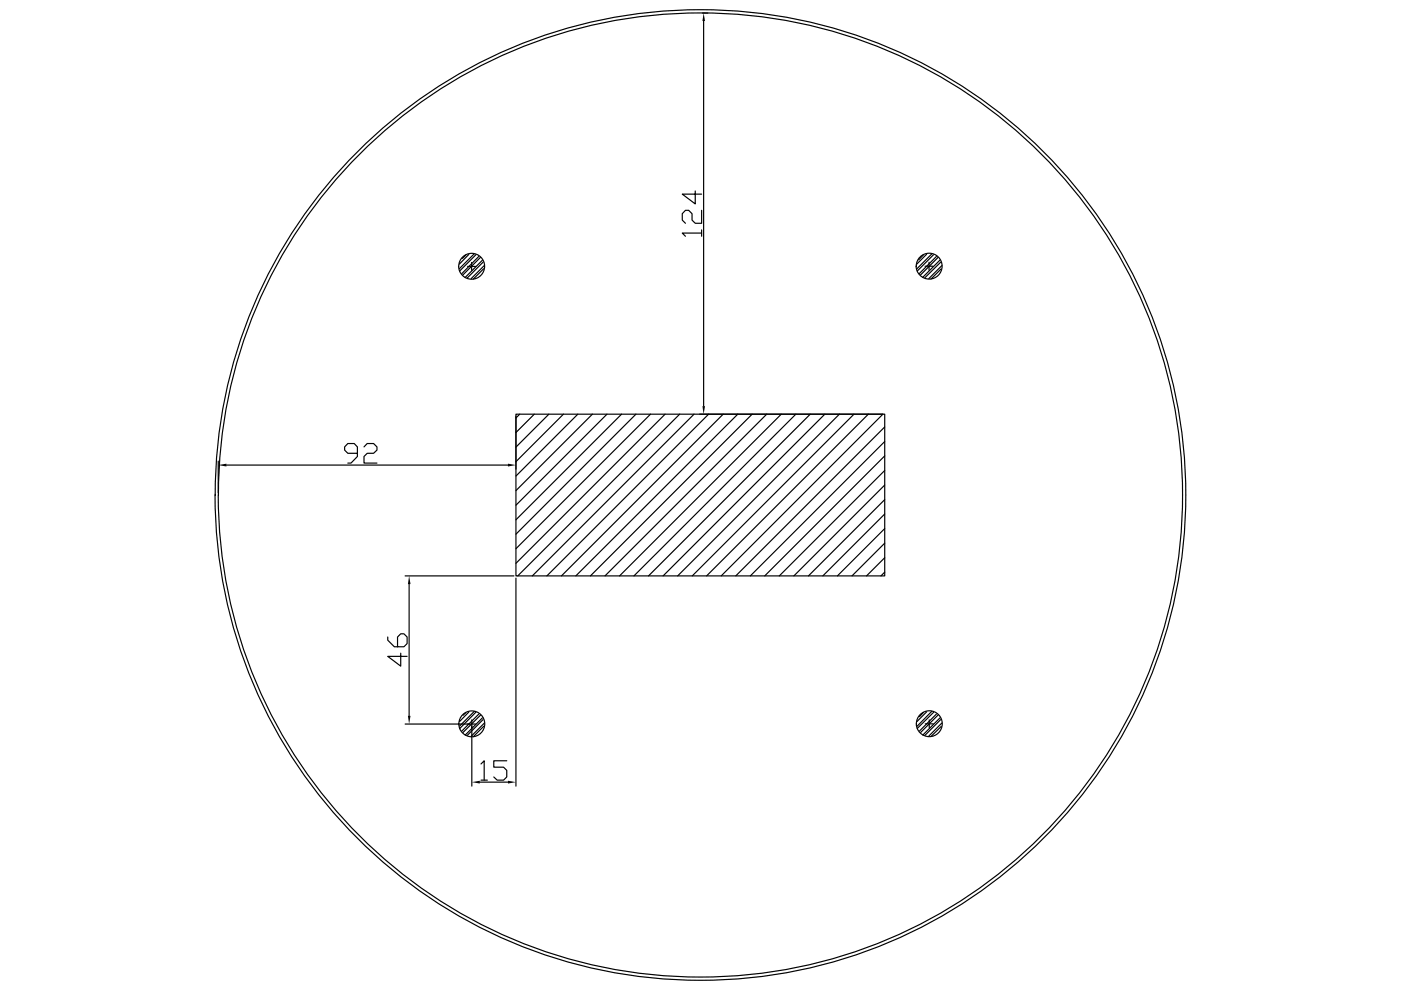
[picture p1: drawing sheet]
<svg xmlns="http://www.w3.org/2000/svg" width="297mm" height="210mm" viewBox="0 0 297 210" stroke-linecap="round" stroke-linejoin="round" font-family="sans-serif">
<!-- layer: 0 -->
<g fill="none" stroke="#000" stroke-width=".25">
<path d="M148.9 2.8h1.2M149.2 4.5v81.6M97.3 56.5a2.75 2.75 0 0 1 4-2.4 2.75 2.75 0 0 1 .4 4.6 2.75 2.75 0 0 1-4.4-1.6l-.1-.6M98.8 54.1l-.8 .7M99.1 56.5h1.7M99.4 53.9l-2 2.1M100 55.6v1.7M100.5 53.8l-3.1 3.2M100.9 54l-3.4 3.5M101.5 54.4l-3.6 3.6M101.9 54.6l-3.8 3.7M102.3 55.2l-3.7 3.7"/>
<path d="M102.4 55.6l-3.3 3.3M102.5 57l-2.1 2.2M102.7 56.3l-2.8 2.8M147.4 40.5v2.7l-2.7-2h4.1M148.8 49.4h-4.1l.6 .7M148.8 44.6v2.7h-1.4l-.7-.6v-1.4l-.7-.7h-.7l-.6 .7v1.4l.6 .6M148.8 48.7v1.4M194.3 56.4a2.75 2.75 0 0 1 3.7-2.5 2.75 2.75 0 0 1 1 4.4 2.75 2.75 0 0 1-4.5-.7l-.3-1.2M195.8 54l-1 1.1M196.1 56.4h1.7M196.5 53.9l-2.1 2.1M197 55.6v1.7"/>
<path d="M197.6 53.8l-3.2 3.2M197.9 54l-3.4 3.5M198.5 54.4l-3.6 3.6M198.9 54.6l-3.7 3.7M199.3 55.2l-3.7 3.6M199.4 55.6l-3.3 3.3M199.5 57l-2.1 2.2M199.7 56.3l-2.8 2.8M46.3 97.8v6.7M48 98.6h59.7M75.8 96.1h-2.1l-.6-.7v-.6l.6-.8h1.4l.7 .8v2l-1.4 1.4h-.7M77.2 94.8l.7-.8h1.3l.7 .8v.6l-.7 .7h-1.3l-.7 .7v1.4h2.7"/>
<path d="M109.4 87.8h78.2v34.3h-78.2zM109.4 88.2v11.3M110.2 87.8l-.8 .8M113.3 87.8l-3.9 3.9M116.4 87.8l-7 7M119.5 87.8l-10.1 10.1M122.5 87.8l-13.1 13.1M125.6 87.8l-16.2 16.2M128.7 87.8l-19.3 19.3M131.8 87.8l-22.4 22.4M134.8 87.8l-25.4 25.5M137.9 87.8l-28.5 28.5"/>
<path d="M141 87.8l-31.6 31.6M144.1 87.8l-34.3 34.3M147.2 87.8l-34.3 34.3M148.3 87.8h38.9M150.2 87.8l-34.2 34.3M153.3 87.8l-34.3 34.3M156.4 87.8l-34.3 34.3M159.5 87.8l-34.3 34.3M162.6 87.8l-34.3 34.3M165.7 87.8l-34.3 34.3M168.7 87.8l-34.3 34.3M171.8 87.8l-34.3 34.3"/>
<path d="M174.9 87.8l-34.3 34.3M178 87.8l-34.3 34.3M181.1 87.8l-34.3 34.3M184.1 87.8l-34.3 34.3M187.2 87.8l-34.3 34.3M187.6 90.5l-31.6 31.6M187.6 93.6l-28.5 28.5M187.6 96.7l-25.5 25.4M187.6 99.8l-22.4 22.3M45.6 105a102.9 102.9 0 0 1 140.1-95.9 102.9 102.9 0 0 1 39 165.2 102.9 102.9 0 0 1-168.2-23.2 102.5 102.5 0 0 1-10.9-46.1M46.3 105a102.2 102.2 0 0 1 139.2-95.3 102.2 102.2 0 0 1 38.7 164.1 102.2 102.2 0 0 1-167.1-23.1 101.8 101.8 0 0 1-10.8-45.7M187.6 102.8l-19.3 19.3"/>
<path d="M187.6 105.9l-16.2 16.2M187.6 109l-13.1 13.1M187.6 112.1l-10.1 10M187.6 115.2l-7 6.9M187.6 118.3l-3.9 3.8M82.2 135.1v.6l1.4 1.4h2l.7-.6v-1.4l-.7-.7h-.6l-.7 .7v2M85 138.5v2.7l-2.8-2h4.1M85.9 122.1h23.1M86.7 123.8v28M109.4 122.6v44.1M187.6 121.3l-.8 .8M85.9 153.5h15"/>
<path d="M97.3 153.5a2.75 2.75 0 0 1 4-2.4 2.75 2.75 0 0 1 .4 4.6 2.75 2.75 0 0 1-4.3-1.6l-.1-.6M98.8 151.1l-.6 .6M99.4 151l-1.9 2M100 152.6v14.1M100.5 150.8l-3 3.1M100.9 151l-3.4 3.5M101.5 151.4l-3.6 3.6M101.9 151.6l-3.7 3.7M102.3 152.2l-3.7 3.6M102.4 152.6l-3.3 3.3M102.6 154l-2.2 2.2M102.7 153.3l-2.8 2.8"/>
<path d="M194.3 153.4a2.75 2.75 0 0 1 4-2.3 2.75 2.75 0 0 1 .4 4.6 2.75 2.75 0 0 1-4.4-1.6v-.6M195.8 151.1l-.9 .8M196.2 153.5h1.7M196.5 150.9l-2.1 2.1M197 152.6v1.7M197.6 150.8l-3.2 3.2M198 151l-3.5 3.4M198.5 151.4l-3.6 3.6M198.9 151.6l-3.7 3.7M199.3 152.2l-3.6 3.6M199.4 152.6l-3.3 3.3M199.6 154l-2.2 2.1"/>
<path d="M199.7 153.3l-2.8 2.8M101.7 165.8h6M102 162l.7-.7v4.1M102 165.4h1.3M107.4 161.3h-2.7v1.4h2.1l.6 .6v1.4l-.6 .7h-1.4l-.7-.7"/>
</g>
<path d="M149.2 2.8l.3 1.7h-.6zM46.3 98.6l1.7-.3v.6zM107.7 98.3l1.7 .3-1.7 .3zM148.9 86.1h.6l-.3 1.7zM86.7 122.1l.3 1.7h-.5zM86.5 151.8h.5l-.3 1.7zM100 165.8l1.7-.3v.6zM107.7 165.5l1.7 .3-1.7 .3z" fill="#000"/>
</svg>
